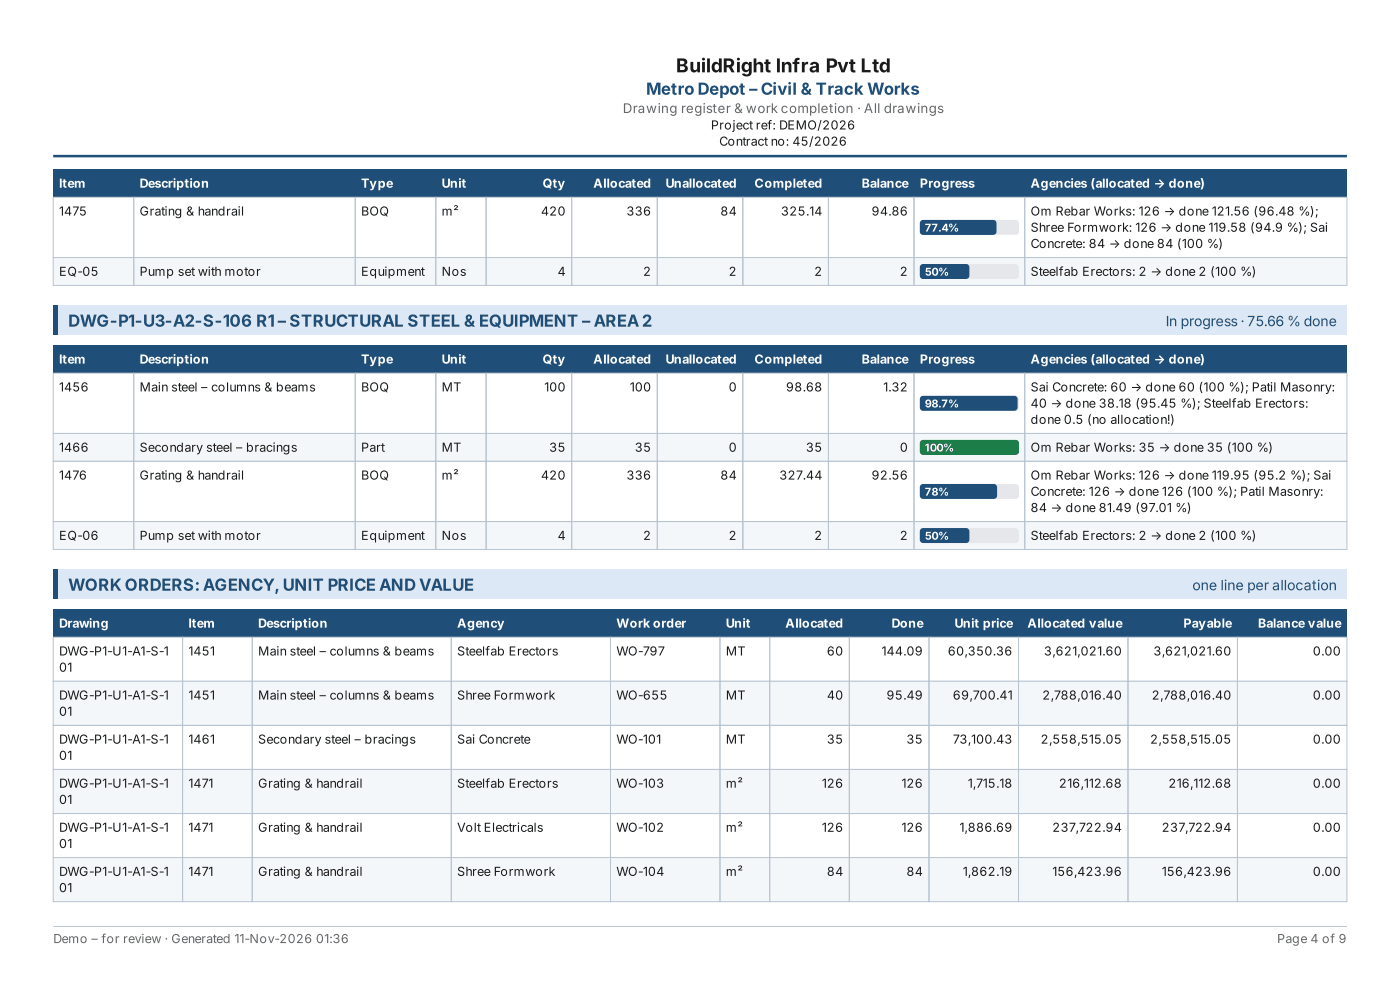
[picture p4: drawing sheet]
<svg xmlns="http://www.w3.org/2000/svg" width="297mm" height="210mm" viewBox="0 0 297 210" stroke-linecap="round" stroke-linejoin="round" font-family="sans-serif">
<defs><g id="words">
<text font-size="4.1" fill="#1a1a1a" x="143.4" y="15.3">BuildRight Infra Pvt Ltd</text>
<g font-size="3.5" fill="#1f4e79">
<text x="137.1" y="20.1">Metro Depot – Civil &amp; Track Works</text>
<text x="14.5" y="69.3">DWG-P1-U3-A2-S-106 R1– STRUCTURAL STEEL &amp; EQUIPMENT – AREA2</text>
<text x="14.5" y="125.3">WORK ORDERS:AGENCY,UNIT PRICE AND VALUE</text>
</g>
<g font-size="3" fill="#1f4e79">
<text x="247.3" y="69.2">In progress · 75.66 % done</text>
<text x="252.9" y="125.2">one line per allocation</text>
</g>
<text font-size="2.8" fill="#666" x="132.1" y="24">Drawing register &amp; work completion · All drawings</text>
<g font-size="2.6" fill="#1a1a1a">
<text x="150.8" y="27.5">Project ref: DEMO/2026</text>
<text x="152.6" y="30.9">Contract no: 45/2026</text>
<text x="12.5" y="45.7">1475</text>
<text x="29.6" y="45.7">Grating &amp; handrail</text>
<text x="76.6" y="45.7">BOQ</text>
<text x="93.7" y="45.7">m²</text>
<text x="114.8" y="45.7">420</text>
<text x="132.9" y="45.7">336</text>
<text x="152.8" y="45.7">84</text>
<text x="165.7" y="45.7">325.14</text>
<text x="184.9" y="45.7">94.86</text>
<text x="218.6" y="45.7">Om Rebar Works: 126 → done 121.56 (96.48 %);</text>
<text x="218.6" y="49.2">Shree Formwork: 126 → done 119.58 (94.9 %); Sai</text>
<text x="218.6" y="52.6">Concrete: 84 → done 84 (100 %)</text>
<text x="12.5" y="58.5">EQ-05</text>
<text x="29.6" y="58.5">Pump set with motor</text>
<text x="76.6" y="58.5">Equipment</text>
<text x="93.7" y="58.5">Nos</text>
<text x="118.3" y="58.5">4</text>
<text x="136.4" y="58.5">2</text>
<text x="154.6" y="58.5">2</text>
<text x="172.8" y="58.5">2</text>
<text x="190.9" y="58.5">2</text>
<text x="218.6" y="58.5">Steelfab Erectors: 2 → done 2 (100 %)</text>
<text x="12.5" y="83">1456</text>
<text x="29.6" y="83">Main steel – columns &amp; beams</text>
<text x="76.6" y="83">BOQ</text>
<text x="93.7" y="83">MT</text>
<text x="115.5" y="83">100</text>
<text x="133.6" y="83">100</text>
<text x="154.6" y="83">0</text>
<text x="166.8" y="83">98.68</text>
<text x="187.4" y="83">1.32</text>
<text x="218.6" y="83">Sai Concrete: 60 → done 60 (100 %); Patil Masonry:</text>
<text x="218.6" y="86.5">40 → done 38.18 (95.45 %); Steelfab Erectors:</text>
<text x="218.6" y="89.9">done 0.5 (no allocation!)</text>
<text x="12.5" y="95.8">1466</text>
<text x="29.6" y="95.8">Secondary steel – bracings</text>
<text x="76.6" y="95.8">Part</text>
<text x="93.7" y="95.8">MT</text>
<text x="116.5" y="95.8">35</text>
<text x="134.7" y="95.8">35</text>
<text x="154.6" y="95.8">0</text>
<text x="171" y="95.8">35</text>
<text x="190.9" y="95.8">0</text>
<text x="218.6" y="95.8">Om Rebar Works: 35 → done 35 (100 %)</text>
<text x="12.5" y="101.7">1476</text>
<text x="29.6" y="101.7">Grating &amp; handrail</text>
<text x="76.6" y="101.7">BOQ</text>
<text x="93.7" y="101.7">m²</text>
<text x="114.8" y="101.7">420</text>
<text x="132.9" y="101.7">336</text>
<text x="152.8" y="101.7">84</text>
<text x="165.3" y="101.7">327.44</text>
<text x="184.9" y="101.7">92.56</text>
<text x="218.6" y="101.7">Om Rebar Works: 126 → done 119.95 (95.2 %); Sai</text>
<text x="218.6" y="105.2">Concrete: 126 → done 126 (100 %); Patil Masonry:</text>
<text x="218.6" y="108.6">84 → done 81.49 (97.01 %)</text>
<text x="12.5" y="114.5">EQ-06</text>
<text x="29.6" y="114.5">Pump set with motor</text>
<text x="76.6" y="114.5">Equipment</text>
<text x="93.7" y="114.5">Nos</text>
<text x="118.3" y="114.5">4</text>
<text x="136.4" y="114.5">2</text>
<text x="154.6" y="114.5">2</text>
<text x="172.8" y="114.5">2</text>
<text x="190.9" y="114.5">2</text>
<text x="218.6" y="114.5">Steelfab Erectors: 2 → done 2 (100 %)</text>
<text x="12.5" y="139">DWG-P1-U1-A1-S-1</text>
<text x="12.5" y="142.5">01</text>
<text x="40" y="139">1451</text>
<text x="54.7" y="139">Main steel – columns &amp; beams</text>
<text x="97" y="139">Steelfab Erectors</text>
<text x="130.8" y="139">WO-797</text>
<text x="154" y="139">MT</text>
<text x="175.4" y="139">60</text>
<text x="187" y="139">144.09</text>
<text x="201.1" y="139">60,350.36</text>
<text x="221.5" y="139">3,621,021.60</text>
<text x="244.7" y="139">3,621,021.60</text>
<text x="278.5" y="139">0.00</text>
<text x="12.5" y="148.4">DWG-P1-U1-A1-S-1</text>
<text x="40" y="148.4">1451</text>
<text x="54.7" y="148.4">Main steel – columns &amp; beams</text>
<text x="97" y="148.4">Shree Formwork</text>
<text x="130.8" y="148.4">WO-655</text>
<text x="154" y="148.4">MT</text>
<text x="175.4" y="148.4">40</text>
<text x="188.1" y="148.4">95.49</text>
<text x="202.1" y="148.4">69,700.41</text>
<text x="221.1" y="148.4">2,788,016.40</text>
<text x="244.4" y="148.4">2,788,016.40</text>
<text x="278.5" y="148.4">0.00</text>
<text x="12.5" y="151.8">01</text>
<text x="12.5" y="157.7">DWG-P1-U1-A1-S-1</text>
<text x="12.5" y="161.2">01</text>
<text x="40" y="157.7">1461</text>
<text x="54.7" y="157.7">Secondary steel – bracings</text>
<text x="97" y="157.7">Sai Concrete</text>
<text x="130.8" y="157.7">WO-101</text>
<text x="154" y="157.7">MT</text>
<text x="175.4" y="157.7">35</text>
<text x="192.3" y="157.7">35</text>
<text x="202.1" y="157.7">73,100.43</text>
<text x="220.8" y="157.7">2,558,515.05</text>
<text x="244" y="157.7">2,558,515.05</text>
<text x="278.5" y="157.7">0.00</text>
<text x="12.5" y="167.1">DWG-P1-U1-A1-S-1</text>
<text x="40" y="167.1">1471</text>
<text x="54.7" y="167.1">Grating &amp; handrail</text>
<text x="97" y="167.1">Steelfab Erectors</text>
<text x="130.8" y="167.1">WO-103</text>
<text x="154" y="167.1">m²</text>
<text x="174.4" y="167.1">126</text>
<text x="191.3" y="167.1">126</text>
<text x="205.3" y="167.1">1,715.18</text>
<text x="224.7" y="167.1">216,112.68</text>
<text x="247.9" y="167.1">216,112.68</text>
<text x="278.5" y="167.1">0.00</text>
<text x="12.5" y="170.5">01</text>
<text x="12.5" y="176.4">DWG-P1-U1-A1-S-1</text>
<text x="12.5" y="179.9">01</text>
<text x="40" y="176.4">1471</text>
<text x="54.7" y="176.4">Grating &amp; handrail</text>
<text x="97" y="176.4">Volt Electricals</text>
<text x="130.8" y="176.4">WO-102</text>
<text x="154" y="176.4">m²</text>
<text x="174.4" y="176.4">126</text>
<text x="191.3" y="176.4">126</text>
<text x="203.6" y="176.4">1,886.69</text>
<text x="223.3" y="176.4">237,722.94</text>
<text x="246.5" y="176.4">237,722.94</text>
<text x="278.5" y="176.4">0.00</text>
<text x="12.5" y="185.8">DWG-P1-U1-A1-S-1</text>
<text x="40" y="185.8">1471</text>
<text x="54.7" y="185.8">Grating &amp; handrail</text>
<text x="97" y="185.8">Shree Formwork</text>
<text x="130.8" y="185.8">WO-104</text>
<text x="154" y="185.8">m²</text>
<text x="175.4" y="185.8">84</text>
<text x="192.3" y="185.8">84</text>
<text x="204.3" y="185.8">1,862.19</text>
<text x="223.3" y="185.8">156,423.96</text>
<text x="246.5" y="185.8">156,423.96</text>
<text x="278.5" y="185.8">0.00</text>
<text x="12.5" y="189.2">01</text>
</g>
<g font-size="2.6" fill="#fff">
<text x="12.5" y="39.8">Item</text>
<text x="29.6" y="39.8">Description</text>
<text x="76.6" y="39.8">Type</text>
<text x="93.7" y="39.8">Unit</text>
<text x="115.1" y="39.8">Qty</text>
<text x="125.9" y="39.8">Allocated</text>
<text x="141.2" y="39.8">Unallocated</text>
<text x="160.1" y="39.8">Completed</text>
<text x="182.8" y="39.8">Balance</text>
<text x="195.1" y="39.8">Progress</text>
<text x="218.6" y="39.8">Agencies (allocated → done)</text>
<text x="12.5" y="77.1">Item</text>
<text x="29.6" y="77.1">Description</text>
<text x="76.6" y="77.1">Type</text>
<text x="93.7" y="77.1">Unit</text>
<text x="115.1" y="77.1">Qty</text>
<text x="125.9" y="77.1">Allocated</text>
<text x="141.2" y="77.1">Unallocated</text>
<text x="160.1" y="77.1">Completed</text>
<text x="182.8" y="77.1">Balance</text>
<text x="195.1" y="77.1">Progress</text>
<text x="218.6" y="77.1">Agencies (allocated → done)</text>
<text x="12.5" y="133.1">Drawing</text>
<text x="40" y="133.1">Item</text>
<text x="54.7" y="133.1">Description</text>
<text x="97" y="133.1">Agency</text>
<text x="130.8" y="133.1">Work order</text>
<text x="154" y="133.1">Unit</text>
<text x="166.6" y="133.1">Allocated</text>
<text x="189.1" y="133.1">Done</text>
<text x="202.5" y="133.1">Unit price</text>
<text x="218" y="133.1">Allocated value</text>
<text x="251.1" y="133.1">Payable</text>
<text x="266.9" y="133.1">Balance value</text>
</g>
<g font-size="2.6" fill="#666">
<text x="11.3" y="200">Demo – for review · Generated 11-Nov-2026</text>
<text x="67" y="200">01:36</text>
<text x="270.9" y="200">Page 4 of 9</text>
</g>
<g font-size="2.3" fill="#fff">
<text x="196.2" y="49.1">77.4%</text>
<text x="196.2" y="58.5">50%</text>
<text x="196.2" y="86.4">98.7%</text>
<text x="196.2" y="95.8">100%</text>
<text x="196.2" y="105.1">78%</text>
<text x="196.2" y="114.5">50%</text>
</g>
</g></defs>
<path d="M11.3 33.1h274.4" fill="none" stroke="#1f4e79" stroke-width=".53"/>
<path d="M11.3 196.5h274.4" fill="none" stroke="#b8c4d0" stroke-width=".21"/>
<path d="M11.3 35.9h274.4v5.9h-274.4z" fill="#1f4e79"/>
<path d="M11.3 41.8h17.1v12.8h-17.1zM28.4 41.8h47v12.8h-47zM75.4 41.8h17.1v12.8h-17.1zM92.5 41.8h10.6v12.8h-10.6zM103.1 41.8h18.2v12.8h-18.2zM121.3 41.8h18.1v12.8h-18.1zM139.4 41.8h18.2v12.8h-18.2zM157.6 41.8h18.2v12.8h-18.2zM175.8 41.8h18.1v12.8h-18.1zM193.9 41.8h23.5v12.8h-23.5z" fill="none" stroke="#b8c4d0" stroke-width=".21"/>
<path d="M195.3 46.9l.5-.3h19.7a.71 .71 0 0 1 .7 .8v1.7a.71 .71 0 0 1-.7 .7h-19.7a.71 .71 0 0 1-.7-.7v-1.7z" fill="#e5e7eb"/>
<path d="M195.3 46.9l.5-.3h14.9a.71 .71 0 0 1 .7 .8v1.7a.71 .71 0 0 1-.7 .7h-14.9a.71 .71 0 0 1-.7-.7v-1.7z" fill="#1f4e79"/>
<path d="M217.4 41.8h68.3v12.8h-68.3z" fill="none" stroke="#b8c4d0" stroke-width=".21"/>
<path d="M11.3 54.6h274.4v5.9h-274.4z" fill="#f4f7fa"/>
<path d="M11.3 54.6h17.1v5.9h-17.1zM28.4 54.6h47v5.9h-47zM75.4 54.6h17.1v5.9h-17.1zM92.5 54.6h10.6v5.9h-10.6zM103.1 54.6h18.2v5.9h-18.2zM121.3 54.6h18.1v5.9h-18.1zM139.4 54.6h18.2v5.9h-18.2zM157.6 54.6h18.2v5.9h-18.2zM175.8 54.6h18.1v5.9h-18.1zM193.9 54.6h23.5v5.9h-23.5z" fill="none" stroke="#b8c4d0" stroke-width=".21"/>
<path d="M195.3 56.2l.5-.2h19.7a.71 .71 0 0 1 .7 .7v1.8a.71 .71 0 0 1-.7 .7h-19.7a.71 .71 0 0 1-.7-.7v-1.8z" fill="#e5e7eb"/>
<path d="M195.3 56.2l.5-.2h9.1a.71 .71 0 0 1 .8 .7v1.8a.71 .71 0 0 1-.8 .7h-9.1a.71 .71 0 0 1-.7-.7v-1.8z" fill="#1f4e79"/>
<path d="M217.4 54.6h68.3v5.9h-68.3z" fill="none" stroke="#b8c4d0" stroke-width=".21"/>
<path d="M11.3 64.8h274.4v6.3h-274.4z" fill="#dce8f5"/>
<g fill="#1f4e79">
<path d="M11.3 64.8h1v6.3h-1z"/>
<path d="M11.3 73.2h274.4v5.9h-274.4z"/>
</g>
<path d="M11.3 79.1h17.1v12.8h-17.1zM28.4 79.1h47v12.8h-47zM75.4 79.1h17.1v12.8h-17.1zM92.5 79.1h10.6v12.8h-10.6zM103.1 79.1h18.2v12.8h-18.2zM121.3 79.1h18.1v12.8h-18.1zM139.4 79.1h18.2v12.8h-18.2zM157.6 79.1h18.2v12.8h-18.2zM175.8 79.1h18.1v12.8h-18.1zM193.9 79.1h23.5v12.8h-23.5z" fill="none" stroke="#b8c4d0" stroke-width=".21"/>
<path d="M195.3 84.2l.5-.2h19.7a.71 .71 0 0 1 .7 .7v1.7a.71 .71 0 0 1-.7 .7h-19.7a.71 .71 0 0 1-.7-.7v-1.7z" fill="#e5e7eb"/>
<path d="M195.3 84.2l.5-.2h19.4a.71 .71 0 0 1 .7 .7v1.7a.71 .71 0 0 1-.7 .7h-19.4a.71 .71 0 0 1-.7-.7v-1.7z" fill="#1f4e79"/>
<path d="M217.4 79.1h68.3v12.8h-68.3z" fill="none" stroke="#b8c4d0" stroke-width=".21"/>
<path d="M11.3 91.9h274.4v5.9h-274.4z" fill="#f4f7fa"/>
<path d="M11.3 91.9h17.1v5.9h-17.1zM28.4 91.9h47v5.9h-47zM75.4 91.9h17.1v5.9h-17.1zM92.5 91.9h10.6v5.9h-10.6zM103.1 91.9h18.2v5.9h-18.2zM121.3 91.9h18.1v5.9h-18.1zM139.4 91.9h18.2v5.9h-18.2zM157.6 91.9h18.2v5.9h-18.2zM175.8 91.9h18.1v5.9h-18.1zM193.9 91.9h23.5v5.9h-23.5z" fill="none" stroke="#b8c4d0" stroke-width=".21"/>
<path d="M195.3 93.5l.5-.2h19.7a.71 .71 0 0 1 .7 .7v1.8a.71 .71 0 0 1-.7 .7h-19.7a.71 .71 0 0 1-.7-.7v-1.8z" fill="#e5e7eb"/>
<path d="M195.3 93.5l.5-.2h19.7a.71 .71 0 0 1 .7 .7v1.8a.71 .71 0 0 1-.7 .7h-19.7a.71 .71 0 0 1-.7-.7v-1.8z" fill="#15803d"/>
<path d="M11.3 97.8h17.1v12.8h-17.1zM28.4 97.8h47v12.8h-47zM75.4 97.8h17.1v12.8h-17.1zM92.5 97.8h10.6v12.8h-10.6zM103.1 97.8h18.2v12.8h-18.2zM121.3 97.8h18.1v12.8h-18.1zM139.4 97.8h18.2v12.8h-18.2zM157.6 97.8h18.2v12.8h-18.2zM175.8 97.8h18.1v12.8h-18.1zM193.9 97.8h23.5v12.8h-23.5zM217.4 91.9h68.3v5.9h-68.3z" fill="none" stroke="#b8c4d0" stroke-width=".21"/>
<path d="M195.3 102.9l.5-.3h19.7a.71 .71 0 0 1 .7 .8v1.7a.71 .71 0 0 1-.7 .7h-19.7a.71 .71 0 0 1-.7-.7v-1.7z" fill="#e5e7eb"/>
<path d="M195.3 102.9l.5-.3h15a.71 .71 0 0 1 .7 .8v1.7a.71 .71 0 0 1-.7 .7h-15a.71 .71 0 0 1-.7-.7v-1.7z" fill="#1f4e79"/>
<path d="M217.4 97.8h68.3v12.8h-68.3z" fill="none" stroke="#b8c4d0" stroke-width=".21"/>
<path d="M11.3 110.6h274.4v5.9h-274.4z" fill="#f4f7fa"/>
<path d="M11.3 110.6h17.1v5.9h-17.1zM28.4 110.6h47v5.9h-47zM75.4 110.6h17.1v5.9h-17.1zM92.5 110.6h10.6v5.9h-10.6zM103.1 110.6h18.2v5.9h-18.2zM121.3 110.6h18.1v5.9h-18.1zM139.4 110.6h18.2v5.9h-18.2zM157.6 110.6h18.2v5.9h-18.2zM175.8 110.6h18.1v5.9h-18.1zM193.9 110.6h23.5v5.9h-23.5z" fill="none" stroke="#b8c4d0" stroke-width=".21"/>
<path d="M195.3 112.2l.5-.2h19.7a.71 .71 0 0 1 .7 .7v1.8a.71 .71 0 0 1-.7 .7h-19.7a.71 .71 0 0 1-.7-.7v-1.8z" fill="#e5e7eb"/>
<path d="M195.3 112.2l.5-.2h9.1a.71 .71 0 0 1 .8 .7v1.8a.71 .71 0 0 1-.8 .7h-9.1a.71 .71 0 0 1-.7-.7v-1.8z" fill="#1f4e79"/>
<path d="M217.4 110.6h68.3v5.9h-68.3z" fill="none" stroke="#b8c4d0" stroke-width=".21"/>
<path d="M11.3 120.8h274.4v6.3h-274.4z" fill="#dce8f5"/>
<g fill="#1f4e79">
<path d="M11.3 120.8h1v6.3h-1z"/>
<path d="M11.3 129.2h274.4v5.9h-274.4z"/>
</g>
<path d="M11.3 135.1h27.4v9.4h-27.4zM38.7 135.1h14.8v9.4h-14.8zM53.5 135.1h42.2v9.4h-42.2zM95.7 135.1h33.8v9.4h-33.8zM129.5 135.1h23.2v9.4h-23.2zM152.7 135.1h10.6v9.4h-10.6zM163.3 135.1h16.9v9.4h-16.9zM180.2 135.1h16.9v9.4h-16.9zM197.1 135.1h19v9.4h-19zM216.1 135.1h23.2v9.4h-23.2zM239.3 135.1h23.2v9.4h-23.2zM262.5 135.1h23.2v9.4h-23.2z" fill="none" stroke="#b8c4d0" stroke-width=".21"/>
<path d="M11.3 144.5h274.4v9.3h-274.4z" fill="#f4f7fa"/>
<g fill="none" stroke="#b8c4d0" stroke-width=".21">
<path d="M11.3 144.5h27.4v9.3h-27.4zM11.3 153.8h27.4v9.4h-27.4zM38.7 144.5h14.8v9.3h-14.8zM38.7 153.8h14.8v9.4h-14.8zM53.5 144.5h42.2v9.3h-42.2zM53.5 153.8h42.2v9.4h-42.2zM95.7 144.5h33.8v9.3h-33.8zM95.7 153.8h33.8v9.4h-33.8zM129.5 144.5h23.2v9.3h-23.2zM129.5 153.8h23.2v9.4h-23.2zM152.7 144.5h10.6v9.3h-10.6zM152.7 153.8h10.6v9.4h-10.6z"/>
<path d="M163.3 144.5h16.9v9.3h-16.9zM163.3 153.8h16.9v9.4h-16.9zM180.2 144.5h16.9v9.3h-16.9zM180.2 153.8h16.9v9.4h-16.9zM197.1 144.5h19v9.3h-19zM197.1 153.8h19v9.4h-19zM216.1 144.5h23.2v9.3h-23.2zM216.1 153.8h23.2v9.4h-23.2zM239.3 144.5h23.2v9.3h-23.2zM239.3 153.8h23.2v9.4h-23.2zM262.5 144.5h23.2v9.3h-23.2zM262.5 153.8h23.2v9.4h-23.2z"/>
</g>
<path d="M11.3 163.2h274.4v9.3h-274.4z" fill="#f4f7fa"/>
<g fill="none" stroke="#b8c4d0" stroke-width=".21">
<path d="M11.3 163.2h27.4v9.3h-27.4zM11.3 172.5h27.4v9.4h-27.4zM38.7 163.2h14.8v9.3h-14.8zM38.7 172.5h14.8v9.4h-14.8zM53.5 163.2h42.2v9.3h-42.2zM53.5 172.5h42.2v9.4h-42.2zM95.7 163.2h33.8v9.3h-33.8zM95.7 172.5h33.8v9.4h-33.8zM129.5 163.2h23.2v9.3h-23.2zM129.5 172.5h23.2v9.4h-23.2zM152.7 163.2h10.6v9.3h-10.6zM152.7 172.5h10.6v9.4h-10.6z"/>
<path d="M163.3 163.2h16.9v9.3h-16.9zM163.3 172.5h16.9v9.4h-16.9zM180.2 163.2h16.9v9.3h-16.9zM180.2 172.5h16.9v9.4h-16.9zM197.1 163.2h19v9.3h-19zM197.1 172.5h19v9.4h-19zM216.1 163.2h23.2v9.3h-23.2zM216.1 172.5h23.2v9.4h-23.2zM239.3 163.2h23.2v9.3h-23.2zM239.3 172.5h23.2v9.4h-23.2zM262.5 163.2h23.2v9.3h-23.2zM262.5 172.5h23.2v9.4h-23.2z"/>
</g>
<path d="M11.3 181.9h274.4v9.3h-274.4z" fill="#f4f7fa"/>
<path d="M11.3 181.9h27.4v9.3h-27.4zM38.7 181.9h14.8v9.3h-14.8zM53.5 181.9h42.2v9.3h-42.2zM95.7 181.9h33.8v9.3h-33.8zM129.5 181.9h23.2v9.3h-23.2zM152.7 181.9h10.6v9.3h-10.6zM163.3 181.9h16.9v9.3h-16.9zM180.2 181.9h16.9v9.3h-16.9zM197.1 181.9h19v9.3h-19zM216.1 181.9h23.2v9.3h-23.2zM239.3 181.9h23.2v9.3h-23.2zM262.5 181.9h23.2v9.3h-23.2z" fill="none" stroke="#b8c4d0" stroke-width=".21"/>
<use href="#words"/>
</svg>
